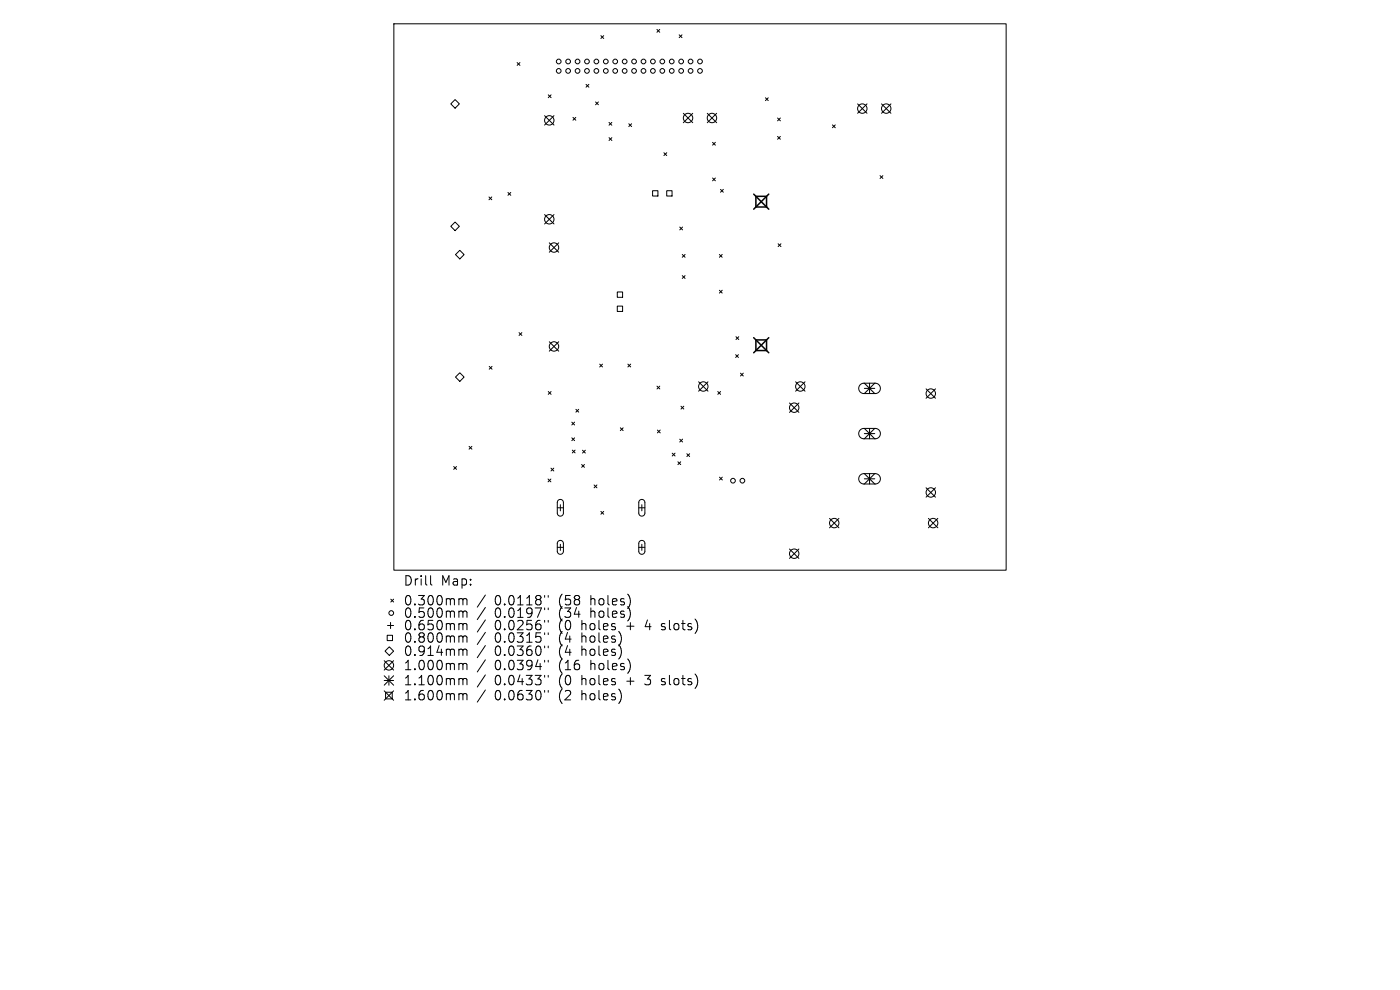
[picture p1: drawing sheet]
<svg xmlns="http://www.w3.org/2000/svg" width="297mm" height="210mm" viewBox="0 0 297 210" stroke-linecap="round" stroke-linejoin="round" font-family="sans-serif">
<defs><g id="words">
<g font-size="2.8">
<text x="85.5" y="124.5">Drill</text>
<text x="93.5" y="124.5">Map:</text>
<text x="85.5" y="128.7">0.300mm</text>
<text x="85.5" y="131.3">0.500mm</text>
<text x="105" y="128.7">0.0118&quot;</text>
<text x="105" y="131.3">0.0197&quot;</text>
<text x="118.7" y="128.7">(58</text>
<text x="118.7" y="131.3">(34</text>
<text x="125.5" y="128.7">holes)</text>
<text x="125.5" y="131.3">holes)</text>
<text x="85.5" y="134">0.650mm</text>
<text x="85.5" y="136.6">0.800mm</text>
<text x="105" y="134">0.0256&quot;</text>
<text x="105" y="136.6">0.0315&quot;</text>
<text x="118.7" y="134">(0</text>
<text x="118.7" y="136.6">(4</text>
<text x="123.6" y="134">holes</text>
<text x="123.6" y="136.6">holes)</text>
<text x="133.4" y="134">+</text>
<text x="137.6" y="134">4</text>
<text x="141.2" y="134">slots)</text>
<text x="85.5" y="139.4">0.914mm</text>
<text x="85.5" y="142.5">1.000mm</text>
<text x="105" y="139.4">0.0360&quot;</text>
<text x="105" y="142.5">0.0394&quot;</text>
<text x="118.7" y="139.4">(4</text>
<text x="118.7" y="142.5">(16</text>
<text x="123.6" y="139.4">holes)</text>
<text x="125.5" y="142.5">holes)</text>
<text x="85.5" y="145.6">1.100mm</text>
<text x="85.5" y="148.8">1.600mm</text>
<text x="105" y="145.6">0.0433&quot;</text>
<text x="105" y="148.8">0.0630&quot;</text>
<text x="118.7" y="145.6">(0</text>
<text x="118.7" y="148.8">(2</text>
<text x="123.6" y="145.6">holes</text>
<text x="123.6" y="148.8">holes)</text>
<text x="133.4" y="145.6">+</text>
<text x="137.6" y="145.6">3</text>
<text x="141.2" y="145.6">slots)</text>
</g>
</g></defs>
<g fill="none" stroke="#000" stroke-width=".21">
<path d="M83.6 5h129.8v116h-129.8zM109.7 13.3l.6 .6M110.3 13.3l-.6 .6M124.3 17.9l.6 .6M124.9 17.9l-.6 .6M127.5 7.6l.6 .6M128.1 7.6l-.6 .6M139.4 6.2l.6 .6M140 6.2l-.6 .6M144.1 7.4l.6 .6M144.7 7.4l-.6 .6M96.5 21.1l1 .9-1 .9-.9-.9z"/>
<path d="M115.5 24.5l2 2M116.3 20.1l.6 .6M116.9 20.1l-.6 .6M117.5 24.5l-2 2M121.6 24.9l.6 .6M122.2 24.9l-.6 .6M126.3 21.6l.6 .6M126.9 21.6l-.6 .6M129.2 26l.6 .6M129.2 29.2l.6 .6M129.8 26l-.6 .6M129.8 29.2l-.6 .6"/>
<path d="M133.4 26.2l.6 .6M134 26.2l-.6 .6M140.8 32.4l.6 .6M141.4 32.4l-.6 .6M145 24l2 2M147 24l-2 2M150 24l2 2M151.2 30.2l.6 .6M151.2 37.8l.6 .6M151.8 30.2l-.6 .6M151.8 37.8l-.6 .6M152 24l-2 2"/>
<path d="M162.4 20.7l.6 .6M163 20.7l-.6 .6M165 25l.6 .6M165 28.9l.6 .6M165.6 25l-.6 .6M165.6 28.9l-.6 .6M176.6 26.5l.6 .6M177.2 26.5l-.6 .6M181.9 22l2 2M183.9 22l-2 2M186.7 37.3l.6 .6M187 22l2 2"/>
<path d="M187.3 37.3l-.6 .6M189 22l-2 2M96.5 47.1l1 .9-1 .9-.9-.9zM96.6 54l.9-.9 1 .9-1 .9zM103.7 41.8l.6 .6M104.3 41.8l-.6 .6M107.8 40.8l.6 .6M108.4 40.8l-.6 .6M115.5 45.5l2 2M116.5 51.5l2 2M117.5 45.5l-2 2M118.5 51.5l-2 2"/>
<path d="M138.4 40.5h1.2v1.1h-1.2zM141.4 40.5h1.2v1.1h-1.2zM144.2 48.2l.6 .6M144.7 54l.6 .6M144.7 58.5l.6 .6M144.8 48.2l-.6 .6M145.3 54l-.6 .6M145.3 58.5l-.6 .6M152.6 54l.6 .6M152.9 40.2l.6 .6M153.2 54l-.6 .6M153.5 40.2l-.6 .6"/>
<path d="M165.1 51.7l.6 .6M165.7 51.7l-.6 .6M96.6 80l.9-.9 1 .9-1 .9zM103.8 77.7l.6 .6M104.4 77.7l-.6 .6M110.1 70.6l.6 .6M110.7 70.6l-.6 .6M116.5 72.5l2 2M118.5 72.5l-2 2M127.2 77.2l.6 .6M127.8 77.2l-.6 .6M130.9 61.9h1.2v1.2h-1.2z"/>
<path d="M130.9 64.9h1.2v1.2h-1.2zM133.2 77.2l.6 .6M133.8 77.2l-.6 .6M152.6 61.6l.6 .6M153.2 61.6l-.6 .6M156.1 75.2l.6 .6M156.1 71.4l.6 .6M156.7 75.2l-.6 .6M156.7 71.4l-.6 .6M157.1 79.2l.6 .6M157.7 79.2l-.6 .6M96.3 99l.6 .6"/>
<path d="M96.9 99l-.6 .6M99.5 94.7l.6 .6M100.1 94.7l-.6 .6M116.3 83.1l.6 .6M116.9 99.3l.6 .6M116.9 83.1l-.6 .6M117.5 99.3l-.6 .6M121.3 89.5l.6 .6M121.3 92.9l.6 .6M121.4 95.5l.6 .6M121.9 89.5l-.6 .6M121.9 92.9l-.6 .6"/>
<path d="M122 95.5l-.6 .6M122.2 86.8l.6 .6M122.8 86.8l-.6 .6M123.4 98.5l.6 .6M123.6 95.5l.6 .6M124 98.5l-.6 .6M124.2 95.5l-.6 .6M131.6 90.8l.6 .5M132.2 90.8l-.6 .5M139.4 81.9l.6 .6M139.5 91.2l.6 .6M140 81.9l-.6 .6"/>
<path d="M140.1 91.2l-.6 .6M142.6 96.1l.6 .6M143.2 96.1l-.6 .6M143.8 98l.6 .6M144.2 93.2l.6 .6M144.4 98l-.6 .6M144.5 86.2l.6 .6M144.8 93.2l-.6 .6M145.1 86.2l-.6 .6M145.7 96.2l.6 .6M146.3 96.2l-.6 .6M148.2 81l2 2"/>
<path d="M150.2 81l-2 2M152.3 83.1l.6 .6M152.9 83.1l-.6 .6M167.5 85.5l2 2M168.8 81l2 2M169.5 85.5l-2 2M170.8 81l-2 2M182.5 81.6l.7-.3h2.5a1.1 1.1 0 0 1 1.1 1.1 1.1 1.1 0 0 1-1.1 1.1h-2.4a1.1 1.1 0 0 1-1-.7 1.1 1.1 0 0 1 .2-1.2zM182.5 91.2l.7-.3h2.5a1.1 1.1 0 0 1 1.1 1.1 1.1 1.1 0 0 1-1.1 1.1h-2.4a1.1 1.1 0 0 1-1-.7 1.1 1.1 0 0 1 .2-1.2zM196.5 82.5l2 2M198.5 82.5l-2 2M116.3 101.6l.6 .6"/>
<path d="M116.9 101.6l-.6 .6M118.2 107.7h1.3M118.2 116.1h1.3M118.4 106.1l.6-.1 .5 .5v2.5l-.2 .3-.3 .2-.5-.1-.3-.4v-2.5zM118.4 114.8l.6-.1 .5 .5v1.8l-.2 .4-.3 .2-.5-.1-.3-.5v-1.8zM118.9 107.1v1.3M118.9 115.5v1.3M126 102.9l.6 .6M126.6 102.9l-.6 .6M127.5 108.5l.6 .6M128.1 108.5l-.6 .6M135.5 107.7h1.3"/>
<path d="M135.5 116.1h1.3M135.7 106.1l.7-.1 .4 .5v2.5l-.2 .3-.3 .2-.5-.1-.3-.4v-2.5zM135.7 114.8l.7-.1 .4 .5v1.8l-.2 .4-.3 .2-.5-.1-.3-.5v-1.8zM136.2 107.1v1.3M136.2 115.5v1.3M152.6 101.2l.6 .6M153.2 101.2l-.6 .6M167.5 116.5l2 2M169.5 116.5l-2 2M176 110l2 2M178 110l-2 2M182.5 100.8l.7-.3h2.5a1.1 1.1 0 0 1 1.1 1.1 1.1 1.1 0 0 1-1.1 1.1h-2.4a1.1 1.1 0 0 1-1-.7 1.1 1.1 0 0 1 .2-1.2z"/>
<path d="M196.5 103.5l2 2M197 110l2 2M198.5 103.5l-2 2M199 110l-2 2M82.1 134.8h1.2v1.1h-1.2zM82.2 132.7h1.3M82.6 137.2l.9 .9-.9 .9-.9-.9zM82.9 132v1.3M82.9 127.1l.6 .6M83.5 127.1l-.6 .6M91.4 122.1v1.7l.2 .3M97.6 127h.3l.3 .3"/>
<path d="M97.6 129.6h.3l.3 .3M97.6 132.3l.5 .1 .1 .2M97.6 134.9l.5 .1 .1 .2M97.6 137.7l.5 .1 .1 .2M98.2 127.3l.3-.3 .5 .1 .1 1.2M98.2 127.3v1M98.2 129.9v1.1M98.2 132.6v1M98.2 135.2v1M98.2 138v1M98.2 129.9l.3-.3 .5 .1 .1 1.3M98.2 132.6l.3-.3 .5 .1 .1 1.2"/>
<path d="M98.2 135.2l.3-.3 .5 .1 .1 1.2M98.2 138l.3-.3 .5 .1 .1 1.2M103 126.2l-1.7 2.6M103 128.9l-1.7 2.5M103 131.5l-1.7 2.6M103 134.1l-1.7 2.6M103 136.9l-1.7 2.6M103 140l-1.7 2.5M115.5 126.3v.4M115.5 129v.3M115.5 131.6v.4M115.5 134.2v.4"/>
<path d="M115.5 137v.4M116.3 126.3v.4M116.3 129v.3M116.3 131.6v.4M116.3 134.2v.4M116.3 137v.4M140.3 133.5l.2 .1M140.4 132.4v.4M81.5 143.3l2 2M81.5 144.3h2M81.5 146.5l2 2M81.5 140.2l2 1.9"/>
<path d="M81.8 146.8h1.4v1.5h-1.4zM82.5 143.3v2M83.5 140.2l-2 1.9M83.5 143.3l-2 2M83.5 146.5l-2 2M97.6 140.7l.5 .1 .1 .2M97.6 143.9l.5 .1 .1 .2M97.6 147.1l.5 .1 .1 .2M98.2 141v1.1M98.2 144.2v1.1M98.2 147.4v1.1M98.2 141l.3-.3 .5 .1 .1 1.3"/>
<path d="M98.2 144.2l.3-.3 .5 .1 .1 1.3M98.2 147.4l.3-.3 .5 .1 .1 1.3M103 143.2l-1.7 2.5M103 146.4l-1.7 2.5M115.5 140.1v.3M115.5 143.3v.3M115.5 146.5v.3M116.3 140.1v.3M116.3 143.3v.3M116.3 146.5v.3M140.3 145.2l.2 .1M140.4 144v.5"/>
<circle cx="118.5" cy="13" r=".5"/>
<circle cx="118.5" cy="15" r=".5"/>
<circle cx="120.5" cy="13" r=".5"/>
<circle cx="120.5" cy="15" r=".5"/>
<circle cx="122.5" cy="13" r=".5"/>
<circle cx="122.5" cy="15" r=".5"/>
<circle cx="124.5" cy="13" r=".5"/>
<circle cx="124.5" cy="15" r=".5"/>
<circle cx="126.5" cy="13" r=".5"/>
<circle cx="126.5" cy="15" r=".5"/>
<circle cx="128.5" cy="13" r=".5"/>
<circle cx="128.5" cy="15" r=".5"/>
<circle cx="130.5" cy="13" r=".5"/>
<circle cx="130.5" cy="15" r=".5"/>
<circle cx="132.5" cy="13" r=".5"/>
<circle cx="132.5" cy="15" r=".5"/>
<circle cx="134.5" cy="13" r=".5"/>
<circle cx="134.5" cy="15" r=".5"/>
<circle cx="136.5" cy="13" r=".5"/>
<circle cx="136.5" cy="15" r=".5"/>
<circle cx="138.5" cy="13" r=".5"/>
<circle cx="138.5" cy="15" r=".5"/>
<circle cx="140.5" cy="13" r=".5"/>
<circle cx="140.5" cy="15" r=".5"/>
<circle cx="142.5" cy="13" r=".5"/>
<circle cx="142.5" cy="15" r=".5"/>
<circle cx="144.5" cy="13" r=".5"/>
<circle cx="144.5" cy="15" r=".5"/>
<circle cx="146.5" cy="13" r=".5"/>
<circle cx="146.5" cy="15" r=".5"/>
<circle cx="148.5" cy="13" r=".5"/>
<circle cx="148.5" cy="15" r=".5"/>
<circle cx="116.5" cy="25.5" r="1"/>
<circle cx="146" cy="25" r="1"/>
<circle cx="151" cy="25" r="1"/>
<circle cx="182.9" cy="23" r="1"/>
<circle cx="188" cy="23" r="1"/>
<circle cx="116.5" cy="46.5" r="1"/>
<circle cx="117.5" cy="52.5" r="1"/>
<circle cx="117.5" cy="73.5" r="1"/>
<circle cx="149.2" cy="82" r="1"/>
<circle cx="168.5" cy="86.5" r="1"/>
<circle cx="169.8" cy="82" r="1"/>
<circle cx="197.5" cy="83.5" r="1"/>
<circle cx="155.5" cy="102" r=".5"/>
<circle cx="157.5" cy="102" r=".5"/>
<circle cx="168.5" cy="117.5" r="1"/>
<circle cx="177" cy="111" r="1"/>
<circle cx="197.5" cy="104.5" r="1"/>
<circle cx="198" cy="111" r="1"/>
<circle cx="83" cy="130" r=".5"/>
<circle cx="82.5" cy="141.2" r="1"/>
</g>
<path d="M183.4 81.3l2.2 2.2M183.4 82.4h2.2M183.4 90.9l2.2 2.2M183.4 92h2.2M184.5 81.3v2.2M184.5 90.9v2.2M185.6 81.3l-2.2 2.2M185.6 90.9l-2.2 2.2M183.4 100.5l2.2 2.2M183.4 101.6h2.2M184.5 100.5v2.2M185.6 100.5l-2.2 2.2" fill="none" stroke="#000" stroke-width=".22"/>
<path d="M159.9 41.2l3.2 3.2M160.4 41.6h2.2v2.3h-2.2zM163.1 41.2l-3.2 3.2M159.9 71.6l3.2 3.2M160.4 72.1h2.2v2.3h-2.2zM163.1 71.6l-3.2 3.2" fill="none" stroke="#000" stroke-width=".32"/>
<use href="#words"/>
</svg>
